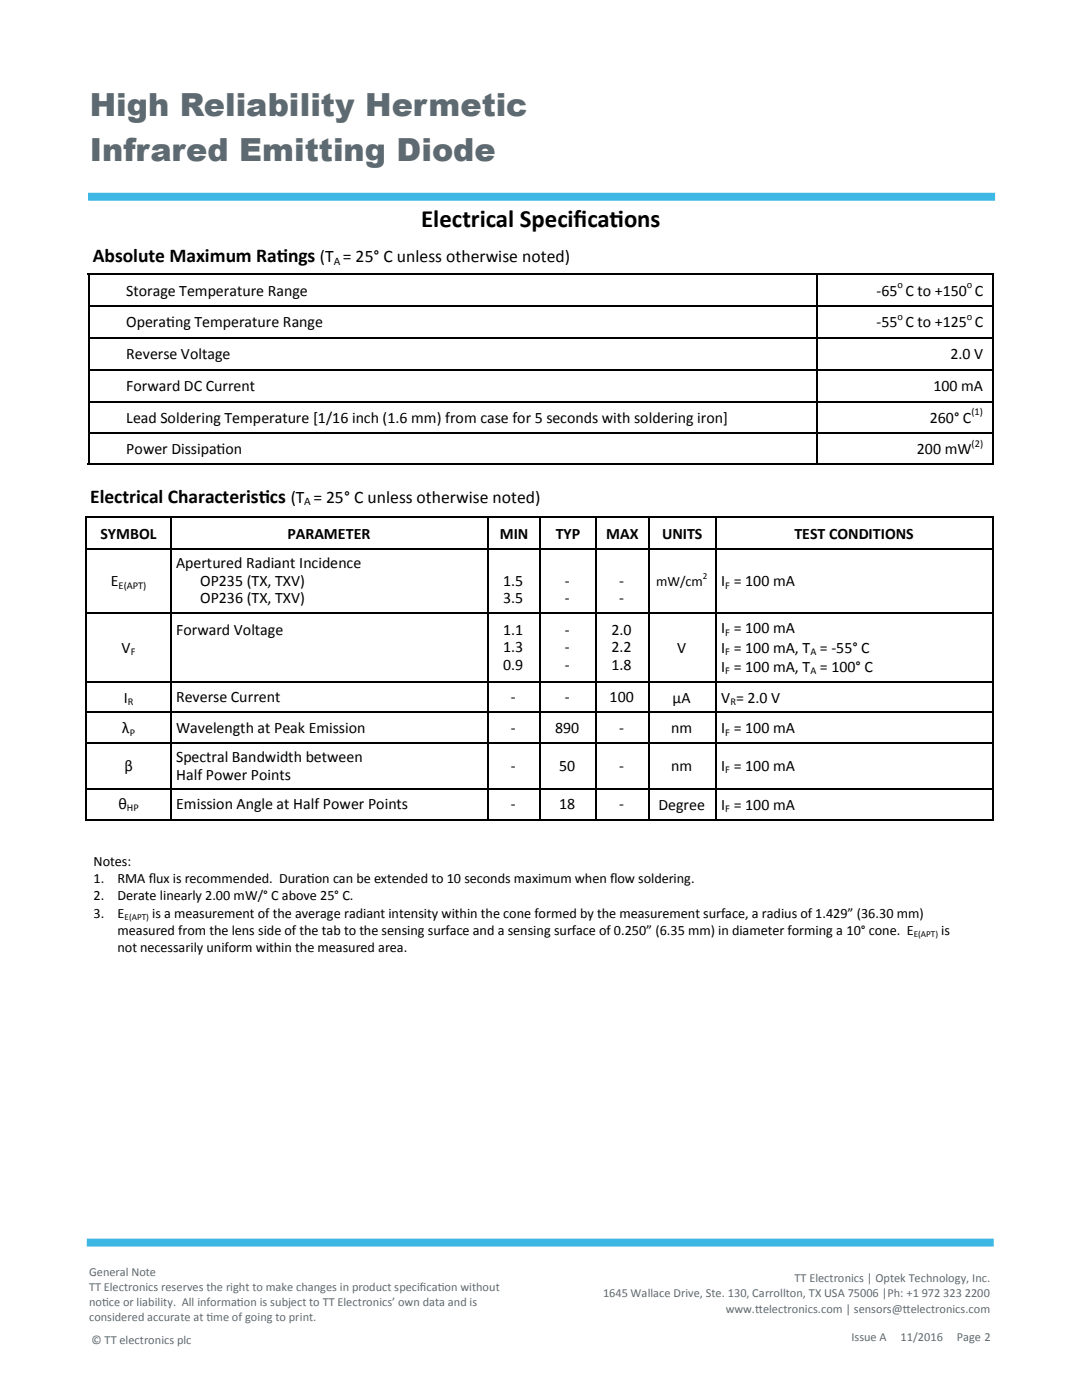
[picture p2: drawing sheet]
<svg xmlns="http://www.w3.org/2000/svg" width="216mm" height="279mm" viewBox="0 0 216 279" stroke-linecap="round" stroke-linejoin="round" font-family="sans-serif">
<defs><g id="words">
<g font-size="6.3" fill="#5e6a71">
<text x="17.9" y="23.2">High Reliability Hermetic</text>
<text x="17.9" y="32.2">Infrared Emitting Diode</text>
</g>
<g font-size="5">
<text x="84" y="45.2">Electrical Specif</text>
<text x="114.5" y="45.2">icat</text>
<text x="121.6" y="45.2">ions</text>
</g>
<g font-size="3.9">
<text x="18.5" y="52.3">Absolute Maximum Rat</text>
<text x="55.2" y="52.3">ings (T = 25° C unless otherwise noted)</text>
<text x="18" y="100.3">Electrical Characterist</text>
<text x="51.6" y="100.3">ics (T = 25° C unless otherwise noted)</text>
</g>
<g font-size="3.2">
<text x="25.2" y="59">Storage Temperature Range</text>
<text x="174.9" y="59">-65 C to +150 C</text>
<text x="25.2" y="65.3">Operat</text>
<text x="33.2" y="65.3">ing Temperature Range</text>
<text x="174.9" y="65.3">-55 C to +125 C</text>
<text x="25.2" y="71.7">Reverse Voltage</text>
<text x="189.6" y="71.7">2.0 V</text>
<text x="25.2" y="78">Forward DC Current</text>
<text x="186.3" y="78">100 mA</text>
<text x="25.2" y="84.3">Lead Soldering Temperature [1/16 inch (1.6 mm) from case for 5 seconds with soldering iron]</text>
<text x="185.5" y="84.3">260° C</text>
<text x="25.2" y="90.6">Power Dissipat</text>
<text x="43.2" y="90.6">ion</text>
<text x="183" y="90.6">200 mW</text>
<text x="20.1" y="107.5">SYMBOL</text>
<text x="57.4" y="107.5">PARAMETER</text>
<text x="99.7" y="107.5">MIN</text>
<text x="110.9" y="107.5">TYP</text>
<text x="121" y="107.5">MAX</text>
<text x="132.1" y="107.5">UNITS</text>
<text x="158.5" y="107.5">TEST CONDITIONS</text>
<text x="35.1" y="113.4">Apertured Radiant Incidence</text>
<text x="22.1" y="117">E</text>
<text x="39.9" y="116.9">OP235 (TX, TXV)</text>
<text x="100.4" y="116.9">1.5</text>
<text x="112.7" y="116.9">-</text>
<text x="123.6" y="116.9">-</text>
<text x="143.9" y="117">I = 100 mA</text>
<text x="39.9" y="120.4">OP236 (TX, TXV)</text>
<text x="100.4" y="120.4">3.5</text>
<text x="112.7" y="120.4">-</text>
<text x="123.6" y="120.4">-</text>
<text x="24.3" y="130.3">V</text>
<text x="35.1" y="126.7">Forward Voltage</text>
<text x="100.4" y="126.7">1.1</text>
<text x="100.4" y="130.2">1.3</text>
<text x="112.7" y="126.7">-</text>
<text x="112.7" y="130.2">-</text>
<text x="122" y="126.7">2.0</text>
<text x="122" y="130.2">2.2</text>
<text x="135.1" y="130.3">V</text>
<text x="143.9" y="126.4">I = 100 mA</text>
<text x="143.9" y="130.3">I = 100 mA, T = -55° C</text>
<text x="100.4" y="133.7">0.9</text>
<text x="112.7" y="133.7">-</text>
<text x="122" y="133.7">1.8</text>
<text x="143.9" y="134.2">I = 100 mA, T = 100° C</text>
<text x="24.7" y="140.3">I</text>
<text x="35.1" y="140.1">Reverse Current</text>
<text x="101.9" y="140.1">-</text>
<text x="112.7" y="140.1">-</text>
<text x="121.6" y="140.1">100</text>
<text x="134.2" y="140.3">µA</text>
<text x="143.9" y="140.3">V = 2.0 V</text>
<text x="24.4" y="146.4">λ</text>
<text x="35.1" y="146.2">Wavelength at Peak Emission</text>
<text x="101.9" y="146.2">-</text>
<text x="110.8" y="146.2">890</text>
<text x="123.6" y="146.2">-</text>
<text x="133.9" y="146.4">nm</text>
<text x="143.9" y="146.4">I = 100 mA</text>
<text x="24.8" y="153.9">β</text>
<text x="35.1" y="152.1">Spectral Bandwidth between</text>
<text x="35.1" y="155.6">Half Power Points</text>
<text x="101.9" y="153.9">-</text>
<text x="111.6" y="153.9">50</text>
<text x="123.6" y="153.9">-</text>
<text x="133.9" y="153.9">nm</text>
<text x="143.9" y="153.9">I = 100 mA</text>
<text x="23.6" y="161.5">θ</text>
<text x="35.1" y="161.5">Emission Angle at Half Power Points</text>
<text x="101.9" y="161.5">-</text>
<text x="111.6" y="161.5">18</text>
<text x="123.6" y="161.5">-</text>
<text x="131.4" y="161.6">Degree</text>
<text x="143.9" y="161.6">I = 100 mA</text>
</g>
<g font-size="2.8">
<text x="130.9" y="116.9">mW/cm</text>
<text x="18.7" y="172.8">Notes:</text>
<text x="18.7" y="176.3">1.</text>
<text x="18.7" y="179.7">2.</text>
<text x="23.5" y="176.3">RMA f</text>
<text x="23.5" y="179.7">Derate linearly 2.00 mW/° C above 25° C.</text>
<text x="29.7" y="176.3">lux is recommended. Durat</text>
<text x="61.3" y="176.3">ion can be extended to 10 seconds maximum when f</text>
<text x="121.7" y="176.3">low soldering.</text>
<text x="18.7" y="183.2">3.</text>
<text x="23.5" y="183.2">E</text>
<text x="30.4" y="183.2">is a measurement of the average radiant intensity within the cone formed by the measurement surface, a radius of 1.429” (36.30 mm)</text>
<text x="23.5" y="186.6">measured from the lens side of the tab to the sensing surface and a sensing surface of 0.250” (6.35 mm) in diameter forming a 10° cone. E</text>
<text x="23.5" y="190">not necessarily uniform within the measured area.</text>
<text x="187.8" y="186.6">is</text>
</g>
<g font-size="2.5" fill="#5e6a71">
<text x="17.8" y="254.6">General Note</text>
<text x="17.8" y="257.6">TT Electronics reserves the right to make changes in product specif</text>
<text x="83.8" y="257.6">icat</text>
<text x="87.3" y="257.6">ion without</text>
<text x="158.6" y="255.9">TT Electronics | Optek Technology, Inc.</text>
<text x="17.8" y="260.6">not</text>
<text x="17.8" y="263.6">considered accurate at t</text>
<text x="20.4" y="260.6">ice or liability. All informat</text>
<text x="41.2" y="263.6">ime of going to print.</text>
<text x="47.3" y="260.6">ion is subject to TT Electronics’ own data and is</text>
<text x="120.3" y="258.9">1645 Wallace Drive, Ste. 130, Carrollton, TX USA 75006 |Ph: +1 972 323 2200</text>
<text x="144.8" y="262">www.t</text>
<text x="150.7" y="262">telectronics.com | sensors@t</text>
<text x="180.1" y="262">telectronics.com</text>
<text x="18.3" y="268.1">© TT electronics plc</text>
<text x="169.9" y="267.6">Issue A</text>
<text x="179.7" y="267.6">11/2016</text>
<text x="190.9" y="267.6">Page 2</text>
</g>
<g font-size="2.3">
<text x="66.6" y="52.8">A</text>
<text x="60.7" y="100.9">A</text>
</g>
<g font-size="2.1">
<text x="179.1" y="57.5">o</text>
<text x="192.9" y="57.5">o</text>
<text x="179.1" y="63.8">o</text>
<text x="192.9" y="63.8">o</text>
<text x="193.8" y="82.9">(1)</text>
<text x="193.9" y="89.2">(2)</text>
<text x="23.7" y="117.5">E(APT)</text>
<text x="144.7" y="117.5">F</text>
<text x="26.1" y="130.7">F</text>
<text x="144.7" y="126.8">F</text>
<text x="144.7" y="130.7">F</text>
<text x="161.7" y="130.7">A</text>
<text x="144.7" y="134.6">F</text>
<text x="161.7" y="134.6">A</text>
<text x="25.5" y="140.7">R</text>
<text x="145.7" y="140.7">R</text>
<text x="25.9" y="146.8">P</text>
<text x="144.7" y="146.8">F</text>
<text x="144.7" y="154.4">F</text>
<text x="25.3" y="161.9">HP</text>
<text x="144.7" y="162">F</text>
</g>
<g font-size="1.8">
<text x="140.3" y="115.6">2</text>
<text x="24.9" y="183.5">E(APT)</text>
<text x="182.3" y="187">E(APT)</text>
</g>
</g></defs>
<path d="M17.6 39.3h181M17.3 248h181" fill="none" stroke="#3db7e4" stroke-width="1.6" stroke-linecap="butt"/>
<path d="M17.5 54.7h180.9M17.7 54.7v37.8M198.2 54.7v37.8M17.5 92.6h180.9M17 103.2h181.4M17.2 103.2v60.2M17.4 109.5h180.6M198.2 103.2v60.2M17 163.6h181.4" fill="none" stroke="#000" stroke-width=".38"/>
<g fill="none" stroke="#000" stroke-width=".21">
<path d="M163 54.9v37.6M17.9 61.2h180.1M17.9 67.5h180.1M17.9 73.8h180.1M17.9 80.2h180.1M17.9 86.5h180.1M34.1 103.4v5.9M34.1 109.7v53.7M97.3 103.4v5.9M97.3 109.7v53.7M107.8 103.4v5.9M107.8 109.7v53.7"/>
<path d="M118.8 103.4v5.9M118.8 109.7v53.7M129.5 103.4v5.9M129.5 109.7v53.7M142.8 103.4v5.9M142.8 109.7v53.7M17.4 122.3h180.6M17.4 136.1h180.6M17.4 142.2h180.6M17.4 148.3h180.6M17.4 157.4h180.6"/>
</g>
<use href="#words"/>
</svg>
